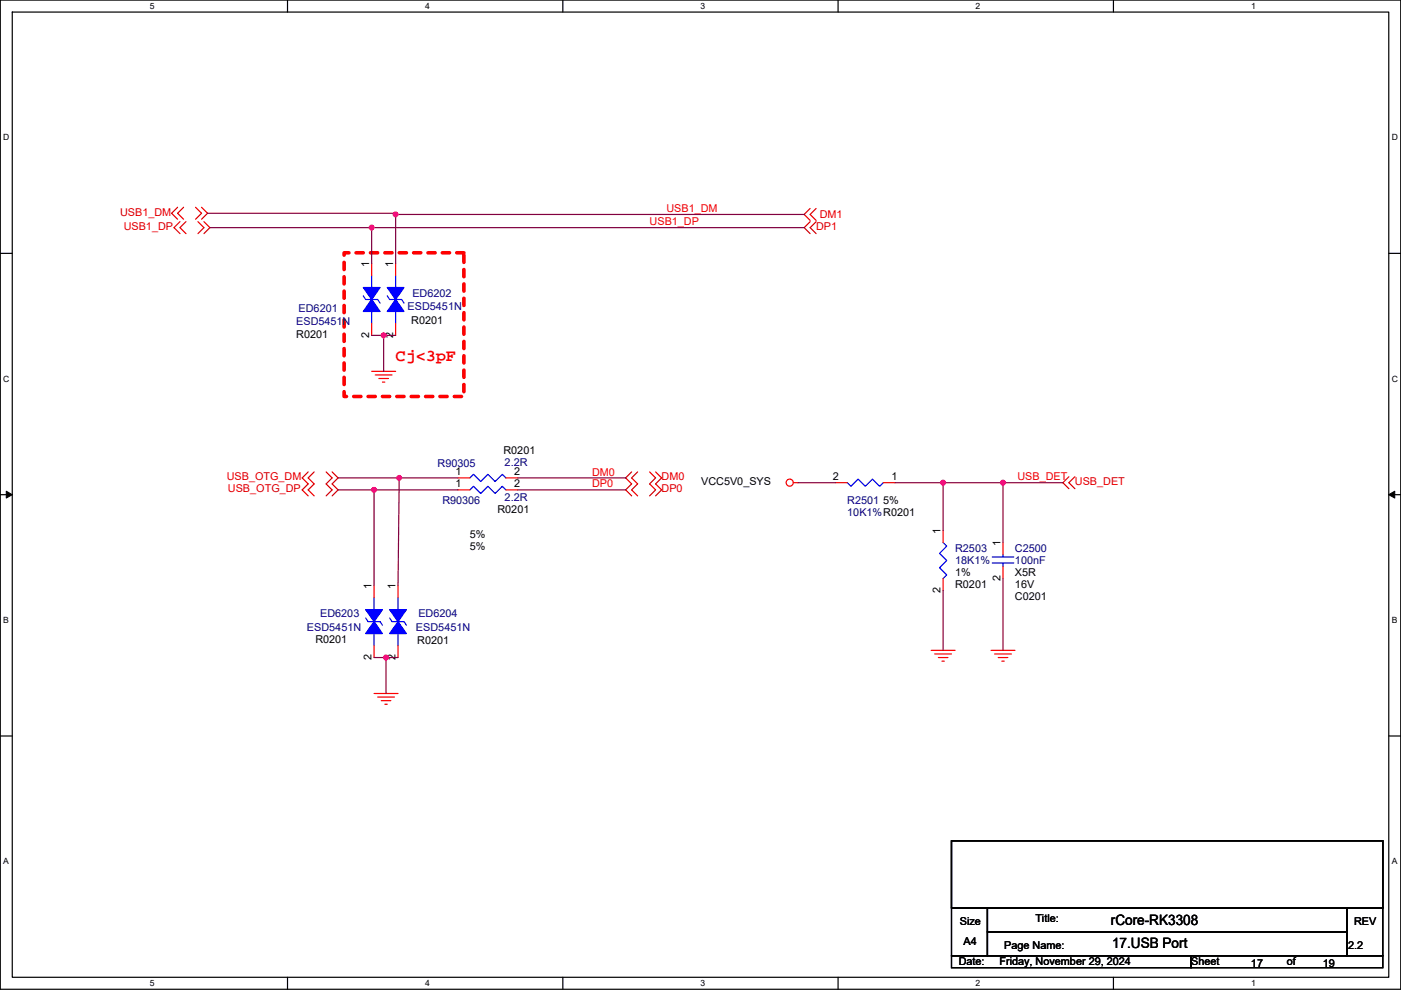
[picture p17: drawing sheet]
<svg xmlns="http://www.w3.org/2000/svg" width="297mm" height="210mm" viewBox="0 0 297 210" stroke-linecap="round" stroke-linejoin="round" font-family="sans-serif">
<defs><g id="words">
<text font-size="3.6" fill="#f00" x="83.9" y="76.7">Cj&lt;3pF</text>
<g font-size="3">
<text x="235.5" y="196.3">rCore-RK3308</text>
<text x="235.8" y="201.1">17.USB Port</text>
</g>
<g font-size="2.3" fill="#d50000">
<text x="25.5" y="45.8">USB1_DM</text>
<text x="173.8" y="46.3">DM1</text>
<text x="26.2" y="48.8">USB1_DP</text>
<text x="173" y="48.8">DP1</text>
<text x="48.1" y="101.9">USB_OTG_DM</text>
<text x="140.3" y="101.9">DM0</text>
<text x="48.3" y="104.4">USB_OTG_DP</text>
<text x="140.3" y="104.4">DP0</text>
<text x="227.9" y="102.9">USB_DET</text>
</g>
<g font-size="2.3" fill="#f00">
<text x="137.7" y="47.7">USB1_DP</text>
<text x="141.3" y="44.9">USB1_DM</text>
<text x="125.5" y="100.9">DM0</text>
<text x="215.7" y="101.8">USB_DET</text>
<text x="125.5" y="103.4">DP0</text>
</g>
<g font-size="2.3">
<text x="78.3" y="56.7" transform="rotate(-90 78.3 56.7)">1</text>
<text x="83.4" y="56.7" transform="rotate(-90 83.4 56.7)">1</text>
<text x="62.8" y="71.7">R0201</text>
<text x="78.3" y="71.7" transform="rotate(-90 78.3 71.7)">2</text>
<text x="83.4" y="71.7" transform="rotate(-90 83.4 71.7)">2</text>
<text x="87.2" y="68.6">R0201</text>
<text x="96.6" y="100.8">1</text>
<text x="106.7" y="96.3">R0201</text>
<text x="109" y="100.8">2</text>
<text x="176.6" y="101.9">2</text>
<text x="189" y="101.9">1</text>
<text x="96.6" y="103.4">1</text>
<text x="109" y="103.4">2</text>
<text x="148.7" y="102.9">VCC5V0_SYS</text>
<text x="187.3" y="107">5%</text>
<text x="105.5" y="108.8">R0201</text>
<text x="199.4" y="113.3" transform="rotate(-90 199.4 113.3)">1</text>
<text x="99.6" y="114.1">5%</text>
<text x="99.6" y="116.6">5%</text>
<text x="212.1" y="115.8" transform="rotate(-90 212.1 115.8)">1</text>
<text x="78.8" y="125" transform="rotate(-90 78.8 125)">1</text>
<text x="83.9" y="125" transform="rotate(-90 83.9 125)">1</text>
<text x="199.4" y="125.8" transform="rotate(-90 199.4 125.8)">2</text>
<text x="202.5" y="124.8">R0201</text>
<text x="202.5" y="122.2">1%</text>
<text x="212.1" y="123.2" transform="rotate(-90 212.1 123.2)">2</text>
<text x="215.2" y="122.2">X5R</text>
<text x="215.2" y="124.8">16V</text>
<text x="215.2" y="127.3">C0201</text>
<text x="66.9" y="136.4">R0201</text>
<text x="88.5" y="136.7">R0201</text>
<text x="78.8" y="140" transform="rotate(-90 78.8 140)">2</text>
<text x="83.9" y="140" transform="rotate(-90 83.9 140)">2</text>
<text x="203.5" y="196.1">Size</text>
<text x="219.5" y="195.6">Title:</text>
<text x="287.1" y="196.1">REV</text>
<text x="204.3" y="200.4">A4</text>
<text x="212.9" y="201.2">Page Name:</text>
<text x="285.8" y="201.2">2.2</text>
<text x="203.3" y="204.8">Date:</text>
<text x="211.9" y="204.8">Friday, November 29, 2024</text>
<text x="252.5" y="204.8">Sheet</text>
<text x="265.2" y="205">17</text>
<text x="272.9" y="204.8">of</text>
<text x="280.5" y="205">19</text>
</g>
<g font-size="2.3" fill="#000080">
<text x="86.4" y="65.8">ESD5451N</text>
<text x="87.4" y="63">ED6202</text>
<text x="62.8" y="68.9">ESD5451N</text>
<text x="63.3" y="66.1">ED6201</text>
<text x="92.8" y="99.1">R90305</text>
<text x="107" y="98.8">2.2R</text>
<text x="93.8" y="107">R90306</text>
<text x="107" y="106.2">2.2R</text>
<text x="179.6" y="107">R2501</text>
<text x="179.6" y="109.5">10K1%R0201</text>
<text x="202.5" y="117.1">R2503</text>
<text x="202.5" y="119.7">18K1%</text>
<text x="215.2" y="117.1">C2500</text>
<text x="215.2" y="119.7">100nF</text>
<text x="67.9" y="130.9">ED6203</text>
<text x="88.7" y="130.9">ED6204</text>
<text x="65.1" y="133.9">ESD5451N</text>
<text x="88.2" y="133.9">ESD5451N</text>
</g>
<g font-size="1.8">
<text x="31.8" y="1.9">5</text>
<text x="90.1" y="1.9">4</text>
<text x="148.5" y="1.9">3</text>
<text x="206.9" y="1.9">2</text>
<text x="265.2" y="1.9">1</text>
<text x=".7" y="29.8">D</text>
<text x="295.1" y="29.8">D</text>
<text x=".7" y="81">C</text>
<text x="295.1" y="81">C</text>
<text x=".7" y="132.1">B</text>
<text x="295.1" y="132.1">B</text>
<text x=".7" y="183.3">A</text>
<text x="295.1" y="183.3">A</text>
<text x="31.8" y="209.2">5</text>
<text x="90.1" y="209.2">4</text>
<text x="148.5" y="209.2">3</text>
<text x="206.9" y="209.2">2</text>
<text x="265.2" y="209.2">1</text>
</g>
</g></defs>
<path d="M.1 0h296.9v209.8h-296.9zM2.6 2.6h291.8v204.7h-291.8z" fill="none" stroke="#000" stroke-width=".25"/>
<g fill="#fff">
<path d="M31.8 .3h1v2h-1z"/>
<path d="M31.8 207.5h1v2.1h-1z"/>
</g>
<path d="M61 0v2.6M61 207.3v2.5" fill="none" stroke="#000" stroke-width=".25"/>
<g fill="#fff">
<path d="M90.1 .3h1v2h-1z"/>
<path d="M90.1 207.5h1v2.1h-1z"/>
</g>
<path d="M119.3 0v2.6M119.3 207.3v2.5" fill="none" stroke="#000" stroke-width=".25"/>
<g fill="#fff">
<path d="M148.5 .3h1v2h-1z"/>
<path d="M148.5 207.5h1v2.1h-1z"/>
</g>
<path d="M177.7 0v2.6M177.7 207.3v2.5" fill="none" stroke="#000" stroke-width=".25"/>
<g fill="#fff">
<path d="M206.9 .3h1v2h-1z"/>
<path d="M206.9 207.5h1v2.1h-1z"/>
</g>
<path d="M236.1 0v2.6M236.1 207.3v2.5" fill="none" stroke="#000" stroke-width=".25"/>
<g fill="#fff">
<path d="M265.2 .3h1v2h-1z"/>
<path d="M265.2 207.5h1v2.1h-1z"/>
<path d="M.7 28.2h1.3v2h-1.3z"/>
<path d="M295.1 28.2h1.3v2h-1.3z"/>
<path d="M.7 79.3h1.3v2.1h-1.3z"/>
<path d="M295.1 79.3h1.3v2.1h-1.3z"/>
</g>
<path d="M.1 53.7h2.5M294.4 53.7h2.6" fill="none" stroke="#000" stroke-width=".25"/>
<g fill="#fff">
<path d="M.7 130.5h1.2v2h-1.2z"/>
<path d="M295.1 130.5h1.2v2h-1.2z"/>
</g>
<path d="M.1 104.9h2.5M294.4 104.9h2.6" fill="none" stroke="#000" stroke-width=".25"/>
<path d="M1.3 104.2l1.3 .7-1.3 .7zM294.4 104.9l1.3-.7v1.4z" fill="#000" stroke="#000" stroke-width=".21"/>
<g fill="#fff">
<path d="M.7 181.7h1.2v2h-1.2z"/>
<path d="M295.1 181.7h1.2v2h-1.2z"/>
</g>
<path d="M.1 156.1h2.5M294.4 156.1h2.6M201.7 178.3h91.5v14.3h-91.5zM201.7 192.6h7.7v10.1h-7.7zM209.4 192.6h76.2v5h-76.2zM209.4 197.6h76.2v5.1h-76.2zM285.6 192.6h7.6v10.1h-7.6zM201.7 202.7h50.8v2.6h-50.8zM252.5 202.7h40.7v2.6h-40.7z" fill="none" stroke="#000" stroke-width=".25"/>
<path d="M73 53.6h25.4v30.5h-25.4z" fill="none" stroke="#f00" stroke-width=".76" stroke-dasharray="1.5 1.5"/>
<g fill="none" stroke="#f00" stroke-width=".25">
<path d="M78.8 55.9v2.5M83.9 55.9v2.5M78.8 78.8h5.1M78.8 68.6v2.5M79.6 79.5h3.5M83.9 68.6v2.5M80.3 80.3h2.1M81.1 81h.5M97.1 103.9h2.5M97.1 101.4h2.5M107.2 103.9h2.6M107.2 101.4h2.6"/>
<path d="M168.2 102.4h1M177.1 102.4h2.5M187.3 102.4h2.5M200 112.5v2.6M212.7 115.1v2.5M79.3 124.2v2.6M79.3 136.9v2.6M84.4 124.2v2.6M84.4 136.9v2.6M197.4 137.9h5.1M198.2 138.7h3.5M198.9 139.5h2.1"/>
<path d="M200 122.7v2.5M210.1 137.9h5.1M210.9 138.7h3.5M211.6 139.5h2.1M212.7 120.2v2.5M79.3 147.1h5.1M80.1 147.8h3.5M80.8 148.6h2.1M81.6 149.4h.5M199.7 140.2h.5M212.4 140.2h.5"/>
<circle cx="167.4" cy="102.4" r=".76"/>
</g>
<g fill="none" stroke="#d50000" stroke-width=".25">
<path d="M37.7 44l-1.3 1.2 1.3 1.3M38.2 47l-1.3 1.3 1.3 1.3M38.9 44l-1.2 1.2 1.2 1.3M39.4 47l-1.2 1.3 1.2 1.3M41.5 44l1.2 1.2-1.2 1.3M42 47l1.2 1.3-1.2 1.3M42.7 44l1.3 1.2-1.3 1.3M43.2 47l1.3 1.3-1.3 1.3M171.8 44.2l-1.3 1.3 1.3 1.3M171.8 47l-1.3 1.3 1.3 1.3M173 44.2l-1.2 1.3 1.2 1.3M173 47l-1.2 1.3 1.2 1.3"/>
<path d="M65.3 100.1l-1.2 1.3 1.2 1.2-1.2 1.3 1.2 1.3M66.6 100.1l-1.3 1.3 1.3 1.2-1.3 1.3 1.3 1.3M69.1 100.1l1.3 1.3-1.3 1.2 1.3 1.3-1.3 1.3M70.4 100.1l1.3 1.3-1.3 1.2 1.3 1.3-1.3 1.3M133.9 100.1l-1.3 1.3 1.3 1.2-1.3 1.3 1.3 1.3M135.2 100.1l-1.3 1.3 1.3 1.2-1.3 1.3 1.3 1.3M137.7 100.1l1.3 1.3-1.3 1.2 1.3 1.3-1.3 1.3M139 100.1l1.3 1.3-1.3 1.2 1.3 1.3-1.3 1.3M226.6 101.1l-1.2 1.3 1.2 1.3M227.9 101.1l-1.3 1.3 1.3 1.3"/>
</g>
<g fill="none" stroke="#00f" stroke-width=".25">
<path d="M78.8 58.4v2.6M83.9 58.4v2.6M77 62.8l.5 .7h2.6l.5 .8M78.8 66.1v2.5M82.1 62.8l.5 .7h2.6l.5 .8M83.9 66.1v2.5M99.6 103.9l.8-.8 1.5 1.6 1.5-1.6 1.6 1.6 1.5-1.6 .7 .8M99.6 101.4l.8-.8 1.5 1.5 1.5-1.5 1.6 1.5 1.5-1.5 .7 .8M179.6 102.4l.8 .7 1.5-1.5 1.5 1.5 1.6-1.5 1.5 1.5 .8-.7M200 115.1l.7 .7-1.5 1.6 1.5 1.5-1.5 1.5 1.5 1.5-.7 .8M210.4 119.4h4.5M210.4 118.1h4.5"/>
<path d="M212.7 117.6v.5M212.7 119.4v.8M77.5 131.1l.5 .7h2.6l.5 .8M79.3 126.8v2.5M79.3 134.4v2.5M82.6 131.1l.5 .7h2.6l.5 .8M84.4 126.8v2.5M84.4 134.4v2.5"/>
</g>
<g fill="#00f" stroke="#00f" stroke-width=".25">
<path d="M82.6 129.3h3.6l-1.8 2.5z" fill-rule="evenodd"/>
<path d="M84.4 131.8l1.8 2.6h-3.6z" fill-rule="evenodd"/>
<path d="M77.5 129.3h3.6l-1.8 2.5z" fill-rule="evenodd"/>
<path d="M79.3 131.8l1.8 2.6h-3.6z" fill-rule="evenodd"/>
<path d="M82.1 61h3.6l-1.8 2.5z" fill-rule="evenodd"/>
<path d="M83.9 63.5l1.8 2.6h-3.6z" fill-rule="evenodd"/>
<path d="M77 61h3.6l-1.8 2.5z" fill-rule="evenodd"/>
<path d="M78.8 63.5l1.8 2.6h-3.6z" fill-rule="evenodd"/>
</g>
<g fill="none" stroke="#800040" stroke-width=".25">
<path d="M44 45.2h39.9v.3M44.5 48.3h34.3M78.8 48.3h91.7M78.8 48.3v7.6M83.9 45.5h86.6M83.9 45.5v10.4M78.8 71.1h5.1M81.3 71.1v7.7M71.7 101.4h12.9M71.7 103.9h7.6M79.3 103.9h17.8M79.3 103.9v20.3"/>
<path d="M84.6 101.4l-.2 22.8M84.6 101.4h12.5M109.8 101.4h22.8M109.8 103.9h22.8M169.2 102.4h7.9M189.8 102.4h10.2M200 102.4v10.1M200 102.4h12.7M212.7 102.4v12.7M212.7 102.4h12.7M79.3 139.5h2.5M81.8 139.5h2.6"/>
<path d="M81.8 139.5v7.6M200 125.2v12.7M212.7 122.7v15.2"/>
</g>
<g fill="#f0f" stroke="#f0f" stroke-width=".25">
<circle cx="78.8" cy="48.3" r=".5"/>
<circle cx="83.9" cy="45.5" r=".5"/>
<circle cx="81.3" cy="71.1" r=".5"/>
<circle cx="212.6" cy="102.4" r=".5"/>
<circle cx="199.9" cy="102.4" r=".5"/>
<circle cx="81.8" cy="139.5" r=".5"/>
<circle cx="79.3" cy="103.9" r=".5"/>
<circle cx="84.6" cy="101.4" r=".5"/>
</g>
<use href="#words"/>
</svg>
